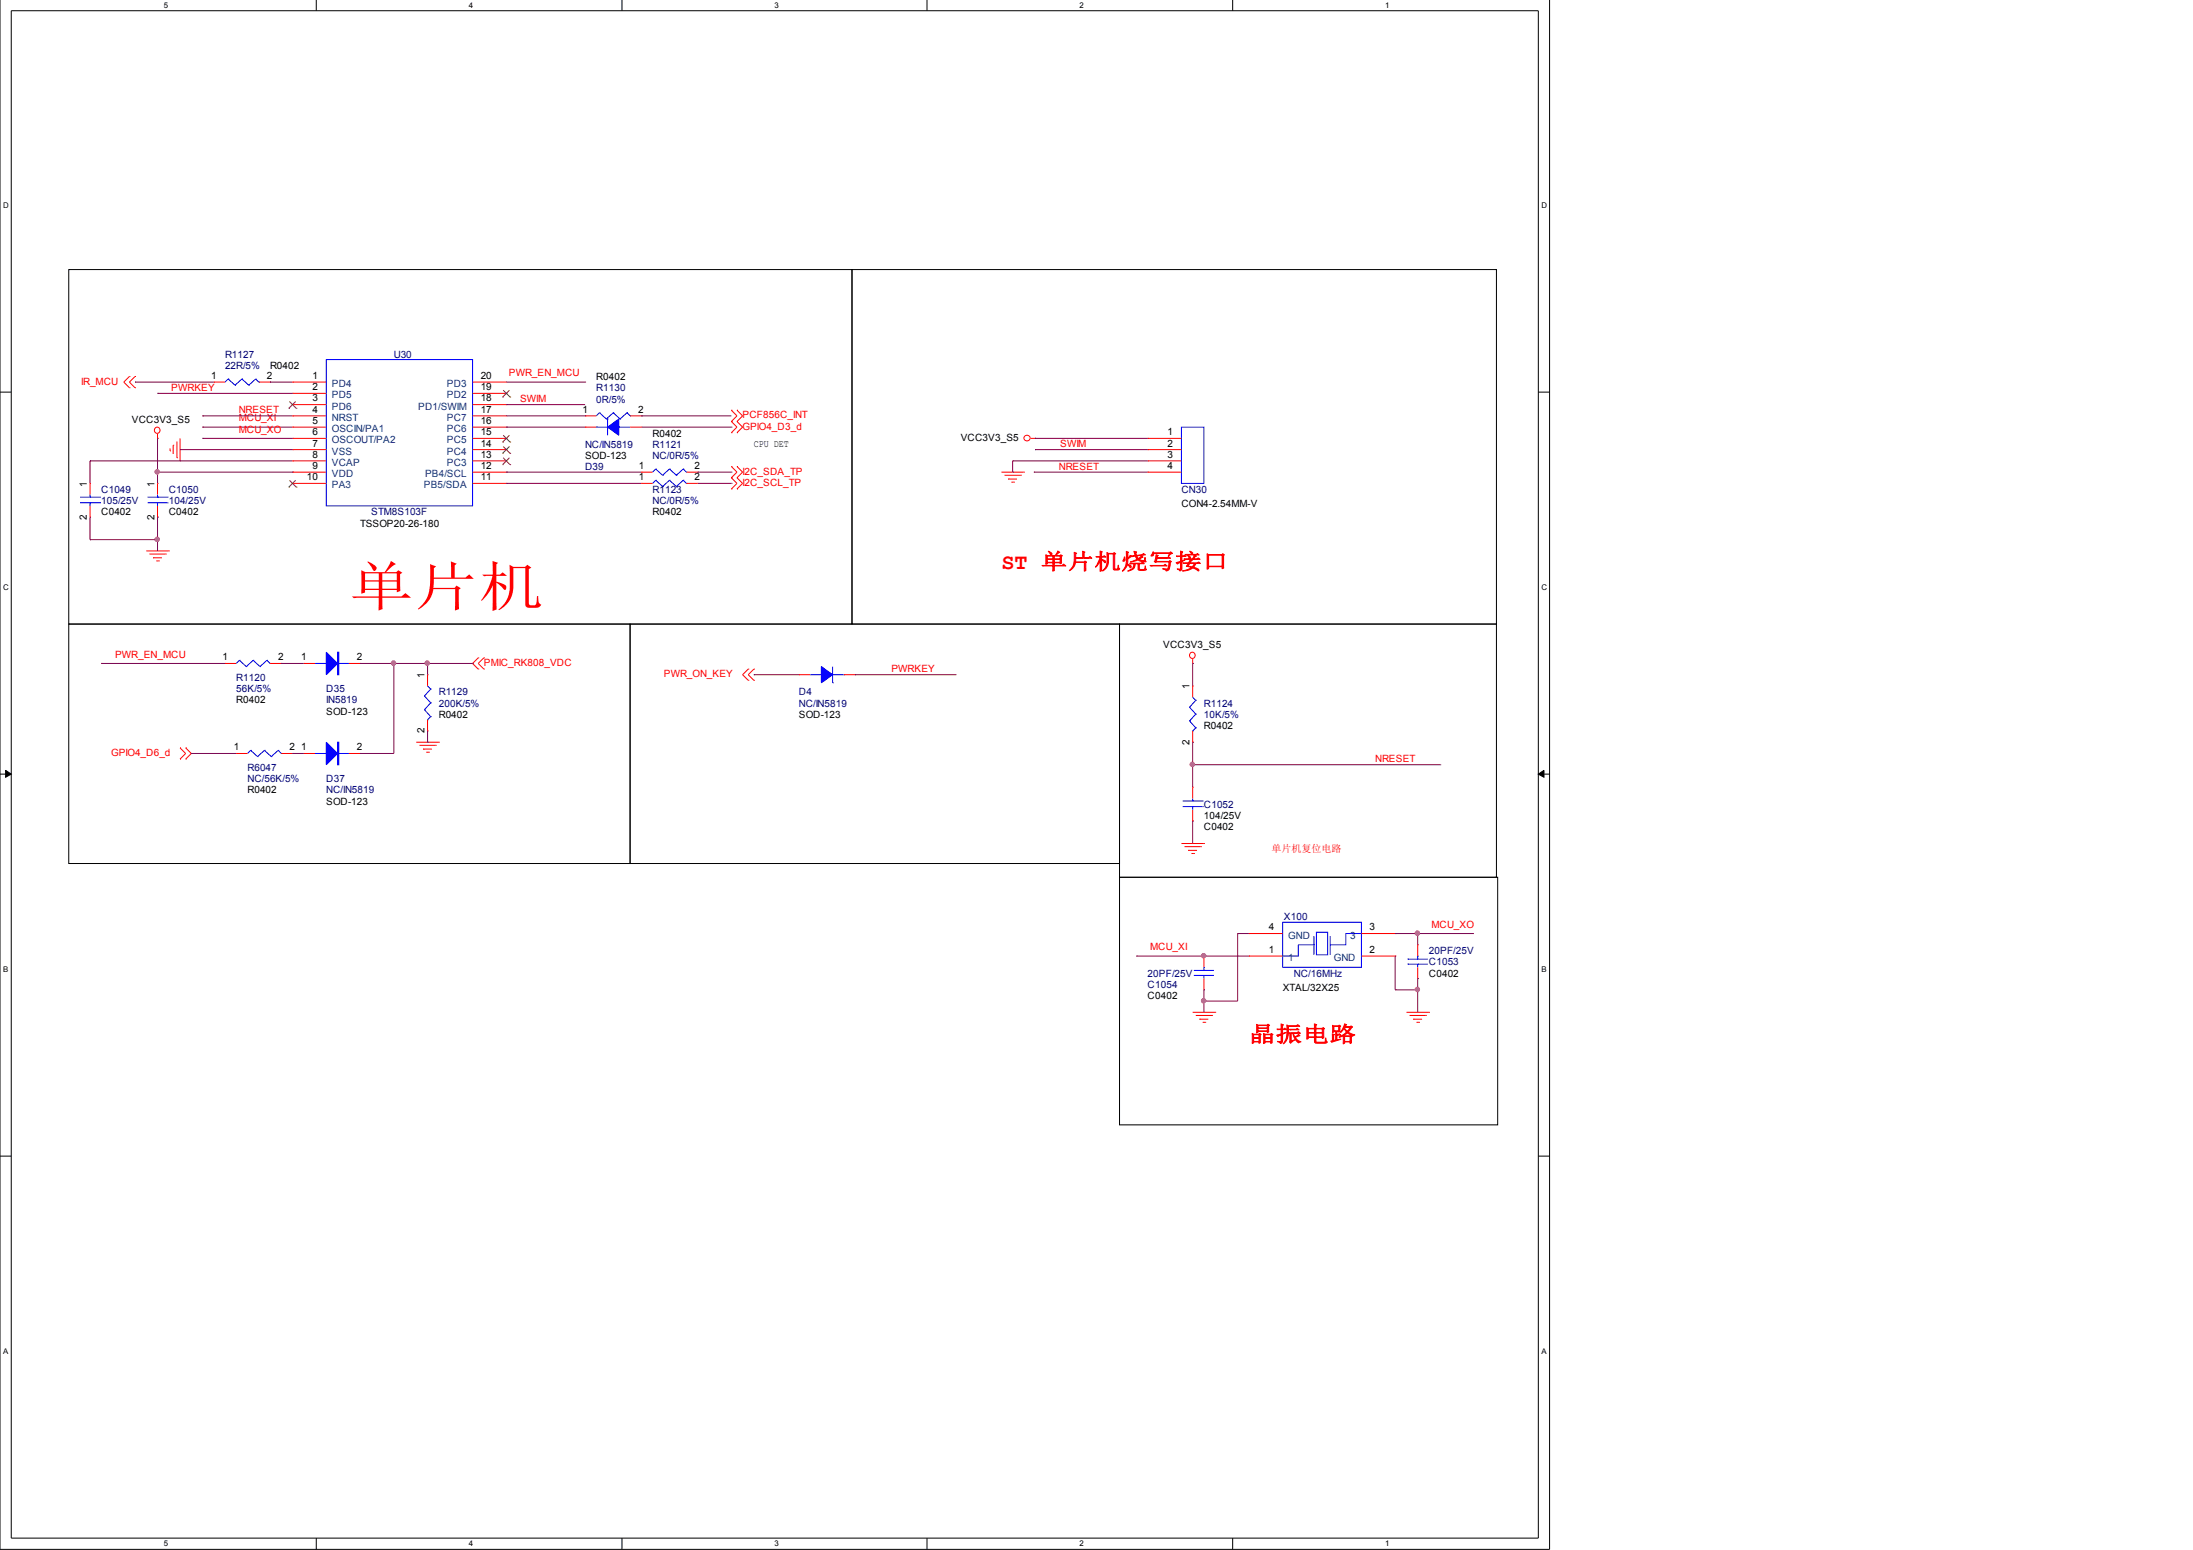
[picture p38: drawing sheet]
<svg xmlns="http://www.w3.org/2000/svg" width="297mm" height="210mm" viewBox="0 0 297 210" stroke-linecap="round" stroke-linejoin="round" font-family="sans-serif">
<defs><g id="words">
<text font-size="7.3" fill="#f00" x="47.2" y="82">单片机</text>
<g font-size="3" fill="#f00">
<text x="135.6" y="77.1">ST 单片机烧写接口</text>
<text x="169.2" y="141.1">晶振电路</text>
</g>
<g font-size="1.4" fill="#f00">
<text x="11" y="52.1">IR_MCU</text>
<text x="23.2" y="52.9">PWRKEY</text>
<text x="68.9" y="51">PWR_EN_MCU</text>
<text x="32.3" y="57.1">MCU_XI</text>
<text x="32.3" y="58.6">MCU_XO</text>
<text x="32.3" y="56">NRESET</text>
<text x="70.4" y="54.5">SWIM</text>
<text x="100.6" y="56.7">PCF856C_INT</text>
<text x="100.6" y="58.2">GPIO4_D3_d</text>
<text x="100.6" y="64.3">I2C_SDA_TP</text>
<text x="100.6" y="65.8">I2C_SCL_TP</text>
<text x="143.4" y="63.6">NRESET</text>
<text x="143.6" y="60.6">SWIM</text>
<text x="15.6" y="89.1">PWR_EN_MCU</text>
<text x="65.5" y="90.2">PMIC_RK808_VDC</text>
<text x="89.9" y="91.7">PWR_ON_KEY</text>
<text x="120.7" y="91">PWRKEY</text>
<text x="15.1" y="102.4">GPIO4_D6_d</text>
<text x="186.3" y="103.2">NRESET</text>
<text x="172.2" y="115.4">单片机复位电路</text>
<text x="193.9" y="125.7">MCU_XO</text>
<text x="155.8" y="128.7">MCU_XI</text>
</g>
<g font-size="1.4">
<text x="28.6" y="51.3">1</text>
<text x="36.2" y="51.3">2</text>
<text x="36.6" y="50">R0402</text>
<text x="42.3" y="51.3">1</text>
<text x="42.3" y="52.8">2</text>
<text x="65.1" y="52.8">19</text>
<text x="65.1" y="51.3">20</text>
<text x="80.8" y="51.5">R0402</text>
<text x="17.9" y="57.2">VCC3V3_S5</text>
<text x="42.3" y="54.4">3</text>
<text x="42.3" y="55.9">4</text>
<text x="42.3" y="57.4">5</text>
<text x="42.3" y="58.9">6</text>
<text x="65.1" y="58.9">15</text>
<text x="65.1" y="57.4">16</text>
<text x="65.1" y="55.9">17</text>
<text x="65.1" y="54.4">18</text>
<text x="78.9" y="55.9">1</text>
<text x="86.4" y="55.9">2</text>
<text x="88.4" y="59.1">R0402</text>
<text x="130.1" y="59.7">VCC3V3_S5</text>
<text x="158.2" y="58.9">1</text>
<text x="11.8" y="65.9" transform="rotate(-90 11.8 65.9)">1</text>
<text x="20.9" y="65.9" transform="rotate(-90 20.9 65.9)">1</text>
<text x="41.6" y="65">10</text>
<text x="42.3" y="60.5">7</text>
<text x="42.3" y="62">8</text>
<text x="42.3" y="63.5">9</text>
<text x="65.1" y="65">11</text>
<text x="65.1" y="63.5">12</text>
<text x="65.1" y="62">13</text>
<text x="65.1" y="60.5">14</text>
<text x="79.2" y="62.2">SOD-123</text>
<text x="86.5" y="63.5">1</text>
<text x="86.5" y="65">1</text>
<text x="94.1" y="63.5">2</text>
<text x="94.1" y="65">2</text>
<text x="102.1" y="60.6">CPU DET</text>
<text x="158.2" y="60.5">2</text>
<text x="158.2" y="62">3</text>
<text x="158.2" y="63.5">4</text>
<text x="11.8" y="70.4" transform="rotate(-90 11.8 70.4)">2</text>
<text x="13.7" y="69.8">C0402</text>
<text x="20.9" y="70.4" transform="rotate(-90 20.9 70.4)">2</text>
<text x="22.9" y="69.8">C0402</text>
<text x="48.8" y="71.3">TSSOP20-26-180</text>
<text x="88.4" y="69.8">R0402</text>
<text x="160" y="68.7">CON4-2.54MM-V</text>
<text x="30.1" y="89.4">1</text>
<text x="37.7" y="89.4">2</text>
<text x="40.8" y="89.4">1</text>
<text x="48.3" y="89.4">2</text>
<text x="157.6" y="87.7">VCC3V3_S5</text>
<text x="32" y="95.3">R0402</text>
<text x="57.5" y="91.8" transform="rotate(-90 57.5 91.8)">1</text>
<text x="161.1" y="93.3" transform="rotate(-90 161.1 93.3)">1</text>
<text x="31.7" y="101.6">1</text>
<text x="39.2" y="101.6">2</text>
<text x="40.8" y="101.6">1</text>
<text x="44.2" y="96.8">SOD-123</text>
<text x="48.3" y="101.6">2</text>
<text x="57.5" y="99.3" transform="rotate(-90 57.5 99.3)">2</text>
<text x="59.4" y="97.2">R0402</text>
<text x="108.2" y="97.2">SOD-123</text>
<text x="161.1" y="100.9" transform="rotate(-90 161.1 100.9)">2</text>
<text x="163.1" y="98.7">R0402</text>
<text x="33.5" y="107.5">R0402</text>
<text x="44.2" y="109">SOD-123</text>
<text x="163.1" y="110.9">104/25V</text>
<text x="163.1" y="112.5">C0402</text>
<text x="171.9" y="126">4</text>
<text x="185.5" y="126">3</text>
<text x="171.9" y="129">1</text>
<text x="185.5" y="129">2</text>
<text x="155.4" y="135.3">C0402</text>
<text x="173.7" y="134.2">XTAL/32X25</text>
<text x="193.5" y="132.3">C0402</text>
</g>
<g font-size="1.4" fill="#000080">
<text x="30.5" y="48.4">R1127</text>
<text x="30.5" y="50">22R/5%</text>
<text x="53.3" y="48.4">U30</text>
<text x="80.8" y="53">R1130</text>
<text x="80.8" y="54.5">0R/5%</text>
<text x="79.2" y="63.7">D39</text>
<text x="79.2" y="60.6">NC/IN5819</text>
<text x="88.4" y="60.6">R1121</text>
<text x="88.4" y="62.2">NC/0R/5%</text>
<text x="13.7" y="66.7">C1049</text>
<text x="13.7" y="68.3">105/25V</text>
<text x="22.9" y="66.7">C1050</text>
<text x="22.9" y="68.3">104/25V</text>
<text x="50.3" y="69.8">STM8S103F</text>
<text x="88.4" y="66.7">R1123</text>
<text x="88.4" y="68.3">NC/0R/5%</text>
<text x="160" y="66.7">CN30</text>
<text x="32" y="92.2">R1120</text>
<text x="32" y="93.7">56K/5%</text>
<text x="44.2" y="93.7">D35</text>
<text x="44.2" y="95.3">IN5819</text>
<text x="59.4" y="94.2">R1129</text>
<text x="59.4" y="95.7">200K/5%</text>
<text x="108.2" y="94.2">D4</text>
<text x="108.2" y="95.7">NC/IN5819</text>
<text x="163.1" y="95.7">R1124</text>
<text x="163.1" y="97.2">10K/5%</text>
<text x="33.5" y="104.4">R6047</text>
<text x="33.5" y="105.9">NC/56K/5%</text>
<text x="44.2" y="105.9">D37</text>
<text x="44.2" y="107.5">NC/IN5819</text>
<text x="163.1" y="109.4">C1052</text>
<text x="173.9" y="124.6">X100</text>
<text x="193.5" y="130.7">C1053</text>
<text x="193.5" y="129.2">20PF/25V</text>
<text x="155.4" y="133.8">C1054</text>
<text x="155.4" y="132.3">20PF/25V</text>
<text x="175.3" y="132.3">NC/16MHz</text>
</g>
<g font-size="1.4" fill="#004080">
<text x="45" y="52.4">PD4</text>
<text x="45" y="53.9">PD5</text>
<text x="60.5" y="53.9">PD2</text>
<text x="60.5" y="52.4">PD3</text>
<text x="45" y="55.5">PD6</text>
<text x="45" y="57">NRST</text>
<text x="45" y="58.5">OSCIN/PA1</text>
<text x="56.6" y="55.5">PD1/SWIM</text>
<text x="60.5" y="58.5">PC6</text>
<text x="60.5" y="57">PC7</text>
<text x="45" y="60">OSCOUT/PA2</text>
<text x="45" y="61.6">VSS</text>
<text x="45" y="63.1">VCAP</text>
<text x="45" y="64.6">VDD</text>
<text x="57.6" y="64.6">PB4/SCL</text>
<text x="60.5" y="63.1">PC3</text>
<text x="60.5" y="61.6">PC4</text>
<text x="60.5" y="60">PC5</text>
<text x="45" y="66.1">PA3</text>
<text x="57.4" y="66.1">PB5/SDA</text>
<text x="174.5" y="127.1">GND</text>
<text x="174.5" y="130.1">1</text>
<text x="180.7" y="130.1">GND</text>
<text x="182.9" y="127.1">3</text>
</g>
<g font-size="1.1">
<text x="22.2" y="1">5</text>
<text x="63.5" y="1">4</text>
<text x="104.9" y="1">3</text>
<text x="146.2" y="1">2</text>
<text x="187.6" y="1">1</text>
<text x=".4" y="28.2">D</text>
<text x="208.8" y="28.2">D</text>
<text x=".4" y="79.9">C</text>
<text x="208.8" y="79.9">C</text>
<text x=".4" y="131.6">B</text>
<text x="208.8" y="131.6">B</text>
<text x=".4" y="183.3">A</text>
<text x="208.8" y="183.3">A</text>
<text x="22.2" y="209.4">5</text>
<text x="63.5" y="209.4">4</text>
<text x="104.9" y="209.4">3</text>
<text x="146.2" y="209.4">2</text>
<text x="187.6" y="209.4">1</text>
</g>
</g></defs>
<path d="M0 -.1v209.9h209.9v-209.9M1.5 1.5h206.9v206.8h-206.9z" fill="none" stroke="#000" stroke-width=".14"/>
<g fill="#fff">
<path d="M22.2 .1h.4v1.1h-.4z"/>
<path d="M22.2 208.5h.4v1.1h-.4z"/>
</g>
<path d="M42.8 -.1v1.6M42.8 208.3v1.5" fill="none" stroke="#000" stroke-width=".14"/>
<g fill="#fff">
<path d="M63.5 .1h.4v1.1h-.4z"/>
<path d="M63.5 208.5h.4v1.1h-.4z"/>
</g>
<path d="M84.2 -.1v1.6M84.2 208.3v1.5" fill="none" stroke="#000" stroke-width=".14"/>
<g fill="#fff">
<path d="M104.9 .1h.4v1.1h-.4z"/>
<path d="M104.9 208.5h.4v1.1h-.4z"/>
</g>
<path d="M125.6 -.1v1.6M125.6 208.3v1.5" fill="none" stroke="#000" stroke-width=".14"/>
<g fill="#fff">
<path d="M146.2 .1h.4v1.1h-.4z"/>
<path d="M146.2 208.5h.4v1.1h-.4z"/>
</g>
<path d="M167 -.1v1.6M167 208.3v1.5" fill="none" stroke="#000" stroke-width=".14"/>
<g fill="#fff">
<path d="M187.6 .1h.4v1.1h-.4z"/>
<path d="M187.6 208.5h.4v1.1h-.4z"/>
<path d="M.4 27.3h.5v1.1h-.5z"/>
<path d="M208.8 27.3h.5v1.1h-.5z"/>
<path d="M.4 78.9h.5v1.1h-.5z"/>
<path d="M208.8 78.9h.5v1.1h-.5z"/>
</g>
<path d="M0 53.1h1.5M208.4 53.1h1.5" fill="none" stroke="#000" stroke-width=".14"/>
<g fill="#fff">
<path d="M.4 130.7h.5v1.1h-.5z"/>
<path d="M208.8 130.7h.5v1.1h-.5z"/>
</g>
<path d="M0 104.8h1.5M208.4 104.8h1.5" fill="none" stroke="#000" stroke-width=".14"/>
<path d="M.8 104.3l.7 .5-.7 .5zM208.4 104.8l.7-.5v1z" fill="#000" stroke="#000" stroke-width=".14"/>
<g fill="#fff">
<path d="M.4 182.4h.6v1.1h-.6z"/>
<path d="M208.8 182.4h.6v1.1h-.6z"/>
</g>
<path d="M9.3 36.5h106.1v48h-106.1zM115.4 36.5h87.3v48h-87.3zM9.3 84.5h76v32.4h-76zM85.3 84.5h66.3v32.4h-66.3zM151.6 84.5h51.1v34.3h-51.1zM151.6 118.8h51.3v33.5h-51.3zM0 156.6h1.5M208.4 156.6h1.5" fill="none" stroke="#000" stroke-width=".14"/>
<g fill="none" stroke="#f00" stroke-width=".14">
<path d="M17.5 51h.1M17.5 52.5h.1M17.5 51l-.7 .7 .7 .8M18.3 51h.1M18.3 52.5h.1M18.3 51l-.8 .7 .8 .8M21.3 59.4h.1M21.3 58.8v.6M24 59.8v2.2M24.4 59.4v3M29 51.7h.1M29 51.7h1.5"/>
<path d="M35.1 51.7h1.5M36.6 51.7h.1M39.6 51.7h.1M39.6 53.3h.1M39.6 54.8h.1M39.6 56.3h.1M39.6 57.8h.1M39.6 59.4h.1M39.6 59.4h4.6M39.6 56.3h4.6M39.6 51.7h4.6M39.6 57.8h4.6"/>
<path d="M39.6 53.3h4.6M39.6 54.8h4.6M64 59.4h4.6M64 56.3h4.6M64 51.7h4.6M64 57.8h4.6M64 53.3h4.6M64 54.8h4.6M68.6 59.4h.1M68.6 57.8h.1M68.6 56.3h.1M68.6 54.8h.1"/>
<path d="M68.6 53.3h.1M68.6 51.7h.1M79.2 56.3h.1M79.2 57.8h.1M79.2 56.3h1.6M79.2 57.8h1.6M85.3 56.3h1.6M85.3 57.8h1.6M86.9 56.3h.1M86.9 57.8h.1M99.1 57.1h.1M99.1 55.6h.1"/>
<path d="M99.1 58.6h.1M99.1 55.6l.7 .7-.7 .8M99.1 57.1l.7 .7-.7 .8M99.8 57.1h.1M99.8 55.6h.1M99.8 58.6h.1M99.8 55.6l.8 .7-.8 .8M99.8 57.1l.8 .7-.8 .8M139.6 59.4h.6M140.2 59.4h.1M155.4 59.4h.1M155.4 59.4h4.6"/>
<path d="M12.2 65.5h.1M12.2 70h.1M12.2 65.5v1.5M12.2 68.5v1.5M19.8 74.6h3.1M20.2 75h2.2M20.7 75.5h.1M20.7 75.5h1.2M21.2 76h.3M21.3 65.5h.1M21.3 70h.1M21.3 65.5v1.5"/>
<path d="M21.3 68.5v1.5M21.5 76h.1M22.4 75h.1M22.9 74.6h.1M23 61.1h.1M23 60.7v.4M23.5 60.3h.1M23.5 60.3v1.2M24 62h.1M24.4 62.4h.1M39.6 60.9h.1M39.6 62.4h.1"/>
<path d="M39.6 63.9h.1M39.6 65.5h.1M39.6 63.9h4.6M39.6 60.9h4.6M39.6 62.4h4.6M39.6 65.5h4.6M64 63.9h4.6M64 60.9h4.6M64 62.4h4.6M64 65.5h4.6M68.6 65.5h.1M68.6 63.9h.1"/>
<path d="M68.6 62.4h.1M68.6 60.9h.1M86.9 63.9h.1M86.9 65.5h.1M86.9 63.9h1.5M86.9 65.5h1.5M93 63.9h1.5M93 65.5h1.5M94.5 63.9h.1M94.5 65.5h.1M99.1 64.7h.1M99.1 63.2h.1"/>
<path d="M99.1 66.2h.1M99.1 63.2l.7 .7-.7 .8M99.1 64.7l.7 .8-.7 .7M99.8 64.7h.1M99.8 63.2h.1M99.8 66.2h.1M99.8 63.2l.8 .7-.8 .8M99.8 64.7l.8 .8-.8 .7M135.6 63.9h3.1M136.1 64.4h2.2M136.6 64.9h.1M136.6 64.9h1.2"/>
<path d="M137 65.3h.3M137.3 65.3h.1M138.3 64.4h.1M138.7 63.9h.1M155.4 60.9h.1M155.4 62.4h.1M155.4 63.9h.1M155.4 63.9h4.6M155.4 60.9h4.6M155.4 62.4h4.6M30.5 89.8h.1M30.5 89.8h1.5"/>
<path d="M36.6 89.8h1.5M38.1 89.8h.1M41.1 89.8h.1M41.1 89.8h1.6M47.2 89.8h1.6M48.8 89.8h.1M57.9 91.4h.1M57.9 99h.1M57.9 91.4v1.5M57.9 97.5v1.5M64.8 89.1h.1M64.8 90.6h.1"/>
<path d="M64.8 89.1l-.8 .7 .8 .8M65.5 90.6h.1M65.5 89.1h.1M65.5 89.1l-.7 .7 .7 .8M101.3 90.6h.1M101.3 92.1h.1M101.3 90.6l-.7 .8 .7 .7M102.1 90.6h.1M102.1 92.1h.1M102.1 90.6l-.8 .8 .8 .7M108.2 91.4h.1M108.2 91.4h1.5"/>
<path d="M114.3 91.4h1.5M115.8 91.4h.1M161.5 89.8h.1M161.5 92.9h.1M161.5 89.3v.5M161.5 92.9v1.5M161.5 99v1.5M24.4 101.3h.1M24.4 102.8h.1M24.4 101.3l.7 .7-.7 .8M25.1 102.8h.1M25.1 101.3h.1"/>
<path d="M25.1 101.3l.8 .7-.8 .8M32 102h.1M32 102h1.5M38.1 102h1.5M39.6 102h.1M41.1 102h.1M41.1 102h1.6M47.2 102h1.6M48.8 102h.1M56.4 100.5h3M56.8 100.9h2.2M57.3 101.4h.1"/>
<path d="M57.3 101.4h1.2M57.7 101.9h.4M58.1 101.9h.1M59 100.9h.1M59.4 100.5h.1M160 114.2h3.1M160.4 114.7h2.2M161 115.2h.1M161 115.2h1.1M161.4 115.6h.3M161.5 106.6h.1M161.5 111.2h.1"/>
<path d="M161.5 100.5h.1M161.5 106.6v1.5M161.5 109.7v1.5M161.7 115.6h.1M162.6 114.7h.1M163.1 114.2h.1M161.5 137.1h3.1M162 137.5h2.2M162.5 138h.1M162.5 138h1.2M162.9 138.4h.3M163.1 134h.1"/>
<path d="M163.1 129.5h.1M163.1 129.5v1.5M163.1 132.5v1.5M163.2 138.4h.1M164.2 137.5h.1M164.6 137.1h.1M169.2 126.4h.1M169.2 129.5h.1M169.2 126.4h4.5M169.2 129.5h4.5M184.4 126.4h4.6M184.4 129.5h4.6"/>
<path d="M189 126.4h.1M189 129.5h.1M190.5 137.1h3M190.9 137.5h2.2M191.4 138h.1M191.4 138h1.2M191.9 138.4h.3M192 132.5h.1M192 127.9h.1M192 127.9v1.6M192 131v1.5M192.2 138.4h.1"/>
<path d="M193.1 137.5h.1M193.5 137.1h.1"/>
<circle cx="21.3" cy="58.3" r=".4"/>
<circle cx="139.1" cy="59.3" r=".4"/>
<circle cx="161.5" cy="88.7" r=".4"/>
</g>
<g fill="none" stroke="#00f" stroke-width=".14">
<path d="M30.9 51.3h.1M30.9 51.3l-.4 .4M30.9 51.3l.9 .9M31.8 52.2h.1M32.8 51.3h.1M32.8 51.3l-1 .9M32.8 51.3l.9 .9M33.7 52.2h.1M34.6 51.3h.1M34.6 51.3l-.9 .9M34.6 51.3l.5 .4M35.1 51.7h.1"/>
<path d="M44.2 48.7h19.8v19.8h-19.8zM80.8 57.8h.1M80.8 57.8h1.5M81.2 55.9h.1M81.2 55.9l-.4 .4M81.2 55.9l.9 .8M82.1 56.7h.1M82.3 56.7h.1M82.3 56.7v2.2M83.1 55.9h.1M83.1 55.9l-1 .8M83.1 55.9l.9 .8"/>
<path d="M83.8 57.8h.1M83.8 57.8h1.5M84 56.7h.1M84.9 55.9h.1M84.9 55.9l.4 .4M84.9 55.9l-.9 .8M85.3 56.3h.1M160 57.8h3.1v7.7h-3.1zM10.8 68.1h2.7M10.8 67.3h2.7M12.2 67.3h.1M12.2 68.1h.1"/>
<path d="M12.2 67v.3M12.2 68.1v.4M13.5 68.1h.1M13.5 67.3h.1M20 68.1h2.7M20 67.3h2.7M21.3 67.3h.1M21.3 68.1h.1M21.3 67v.3M21.3 68.1v.4M22.7 68.1h.1M22.7 67.3h.1"/>
<path d="M88.8 63.5h.1M88.8 65h.1M88.8 63.5l-.4 .4M88.8 63.5l.9 .9M88.8 65l-.4 .5M88.8 65l.9 .9M89.7 64.4h.1M89.7 65.9h.1M90.7 63.5h.1M90.7 65h.1M90.7 63.5l-1 .9M90.7 63.5l.9 .9"/>
<path d="M90.7 65l-1 .9M90.7 65l.9 .9M91.6 64.4h.1M91.6 65.9h.1M92.5 63.5h.1M92.5 65h.1M92.5 63.5l-.9 .9M92.5 63.5l.5 .4M92.5 65l-.9 .9M92.5 65l.5 .5M93 63.9h.1M93 65.5h.1"/>
<path d="M32.4 89.4h.1M32.4 89.4l-.4 .4M32.4 89.4l1 .9M33.4 90.3h.1M34.3 89.4h.1M34.3 89.4l-.9 .9M34.3 89.4l.9 .9M35.2 90.3h.1M36.2 89.4h.1M36.2 89.4l-1 .9M36.2 89.4l.4 .4M36.6 89.8h.1"/>
<path d="M42.7 89.8h4.5M47.2 89.8h.1M57.5 94.2h.1M57.5 96.1h.1M57.5 94.2l.8 1M57.5 96.1l.8 .9M57.9 97.5h.1M57.9 92.9l.4 .4M58.3 93.3h.1M58.3 95.2h.1M58.3 97h.1M58.3 93.3l-.8 .9"/>
<path d="M58.3 95.2l-.8 .9M58.3 97l-.4 .5M109.7 91.4h1.6M111.3 91.4h.1M112.8 92.5h.1M112.8 90.3v2.2M112.8 91.4h1.5M114.3 91.4h.1M161.1 95.8h.1M161.1 97.6h.1M161.1 95.8l.9 .9M161.1 97.6l.9 1"/>
<path d="M161.5 99h.1M161.5 94.4l.5 .4M162 94.8h.1M162 96.7h.1M162 98.6h.1M162 94.8l-.9 1M162 96.7l-.9 .9M162 98.6l-.5 .4M34 101.6h.1M34 101.6l-.5 .4M34 101.6l.9 .9M34.9 102.5h.1"/>
<path d="M35.8 101.6h.1M35.8 101.6l-.9 .9M35.8 101.6l.9 .9M36.7 102.5h.1M37.7 101.6h.1M37.7 101.6l-1 .9M37.7 101.6l.4 .4M38.1 102h.1M42.7 102h4.5M47.2 102h.1M160.2 109.2h2.7M160.2 108.5h2.7"/>
<path d="M161.5 108.5h.1M161.5 109.2h.1M161.5 108.1v.4M161.5 109.2v.5M162.9 109.2h.1M162.9 108.5h.1M161.7 131.4h.1M161.7 132.1h.1M161.7 131.4h2.7M161.7 132.1h2.7M163.1 131h.1M163.1 132.1h.1"/>
<path d="M163.1 131v.4M163.1 132.1v.4M173.7 124.9h10.7v6.1h-10.7zM178 126.8v2.5M178 127.9h-2.1v1.6h-2.2M178 127.9h.1M178.3 126.3h1.5v3h-1.5zM180.2 126.8v2.5M184.4 126.4h-2.1v1.5h-2.1M190.7 129.9h.1M190.7 130.6h.1M190.7 129.9h2.7"/>
<path d="M190.7 130.6h2.7M192 129.5h.1M192 130.6h.1M192 129.5v.4M192 130.6v.4"/>
</g>
<g fill="#00f" stroke="#00f" stroke-width=".14">
<path d="M44.2 100.5l1.5 1.5-1.5 1.6z"/>
<path d="M44.2 88.3l1.5 1.5-1.5 1.6z"/>
<path d="M45.7 100.5h.2v3.1h-.2z" fill-rule="evenodd"/>
<path d="M82.3 57.8l1.5-1.1v2.2z" fill-rule="evenodd"/>
<path d="M111.3 90.3l1.5 1.1-1.5 1.1z" fill-rule="evenodd"/>
<path d="M45.7 88.3h.2v3.1h-.2z" fill-rule="evenodd"/>
</g>
<g fill="none" stroke="#804000" stroke-width=".14">
<path d="M39.1 55.3h.1M39.2 54.4l.9 .9M40 54.4l-.9 .9M40.1 55.3h.1M68.1 59.9h.1M68.1 53.8h.1M68.2 58.9l.9 1M68.2 52.8l.9 1M69 58.9l-.9 1M69 52.8l-.9 1M69.1 59.9h.1M69.1 53.8h.1"/>
<path d="M39.1 66h.1M39.2 65l.9 1M40 65l-.9 1M40.1 66h.1M68.1 62.9h.1M68.1 61.4h.1M68.2 62l.9 .9M68.2 60.5l.9 .9M69 62l-.9 .9M69 60.5l-.9 .9M69.1 62.9h.1M69.1 61.4h.1"/>
</g>
<g fill="none" stroke="#800040" stroke-width=".14">
<path d="M18.3 51.7h.1M18.3 51.7h10.7M21.3 59.4h.1M21.3 53.3h.1M21.3 59.4v6.1M21.3 53.3h18.3M27.4 57.8h.1M27.4 59.4h.1M27.4 56.3h.1M27.4 57.8h12.2M27.4 59.4h12.2M27.4 56.3h12.2"/>
<path d="M36.6 51.7h.1M36.6 51.7h3M68.6 54.8h.1M68.6 57.8h.1M68.6 51.7h10.6M68.6 57.8h10.6M68.6 56.3h10.6M68.6 54.8h10.6M79.2 51.7h.1M79.2 56.3h.1M86.9 56.3h.1M86.9 57.8h12.2"/>
<path d="M86.9 56.3h12.2M99.1 57.8h.1M140.2 59.4h.1M140.2 59.4h15.2M12.2 70h.1M12.2 73.1h.1M12.2 62.4h.1M12.2 62.4v3.1M12.2 70v3.1M12.2 73.1h9.1M12.2 62.4h27.4M21.3 70h.1"/>
<path d="M21.3 73.1h.1M21.3 63.9h.1M21.3 70v4.6M21.3 63.9h18.3M24.4 60.9h.1M24.4 60.9h15.2M39.6 63.9h.1M68.6 63.9h.1M68.6 65.5h.1M68.6 63.9h18.3M68.6 65.5h18.3M94.5 63.9h4.6"/>
<path d="M94.5 65.5h4.6M99.1 63.9h.1M99.1 65.5h.1M137.2 62.4h.1M137.2 63.9h.1M137.2 62.4h18.2M137.2 62.4v1.5M140 63.9h.1M140 63.9h15.4M140.2 60.9h.1M140.2 60.9h15.2M13.7 89.8h.1"/>
<path d="M13.7 89.8h16.8M38.1 89.8h.1M38.1 89.8h3M48.8 89.8h15.2M53.3 89.8h.1M53.3 89.8v12.2h-4.5M57.9 89.8h.1M57.9 89.8v1.6M57.9 99v1.5M64 89.8h.1M102.1 91.4h.1M102.1 91.4h6.1"/>
<path d="M115.8 91.4h.1M115.8 91.4h13.7M161.5 89.8h.1M161.5 89.8v3.1M25.9 102h.1M25.9 102h6.1M39.6 102h.1M39.6 102h1.5M48.8 102h.1M57.9 100.5h.1M161.5 100.5h.1M161.5 111.2h.1"/>
<path d="M161.5 103.6h.1M161.5 100.5v6.1M161.5 111.2v3M161.5 103.6h33.6M195.1 103.6h.1M153.9 129.5h.1M153.9 129.5h15.3M163.1 135.6h.1M163.1 134h.1M163.1 129.5h.1M163.1 134v3.1M167.6 126.4h.1"/>
<path d="M167.6 126.4h1.6M167.6 126.4v9.2h-4.5M189 126.4h.1M189 134h.1M189 129.5h.1M189 126.4h10.6M189 134h3M189 129.5v4.5M192 126.4h.1M192 134h.1M192 132.5h.1M192 126.4v1.5"/>
<path d="M192 132.5v4.6"/>
</g>
<g fill="#f0f" stroke="#f0f" stroke-width=".14">
<circle cx="21.3" cy="73" r=".3"/>
<circle cx="21.3" cy="63.9" r=".3"/>
<circle cx="192" cy="126.4" r=".3"/>
<circle cx="192" cy="134" r=".3"/>
<circle cx="163" cy="135.5" r=".3"/>
<circle cx="163" cy="129.4" r=".3"/>
<circle cx="161.5" cy="103.5" r=".3"/>
<circle cx="53.3" cy="89.8" r=".3"/>
<circle cx="57.9" cy="89.8" r=".3"/>
</g>
<use href="#words"/>
</svg>
